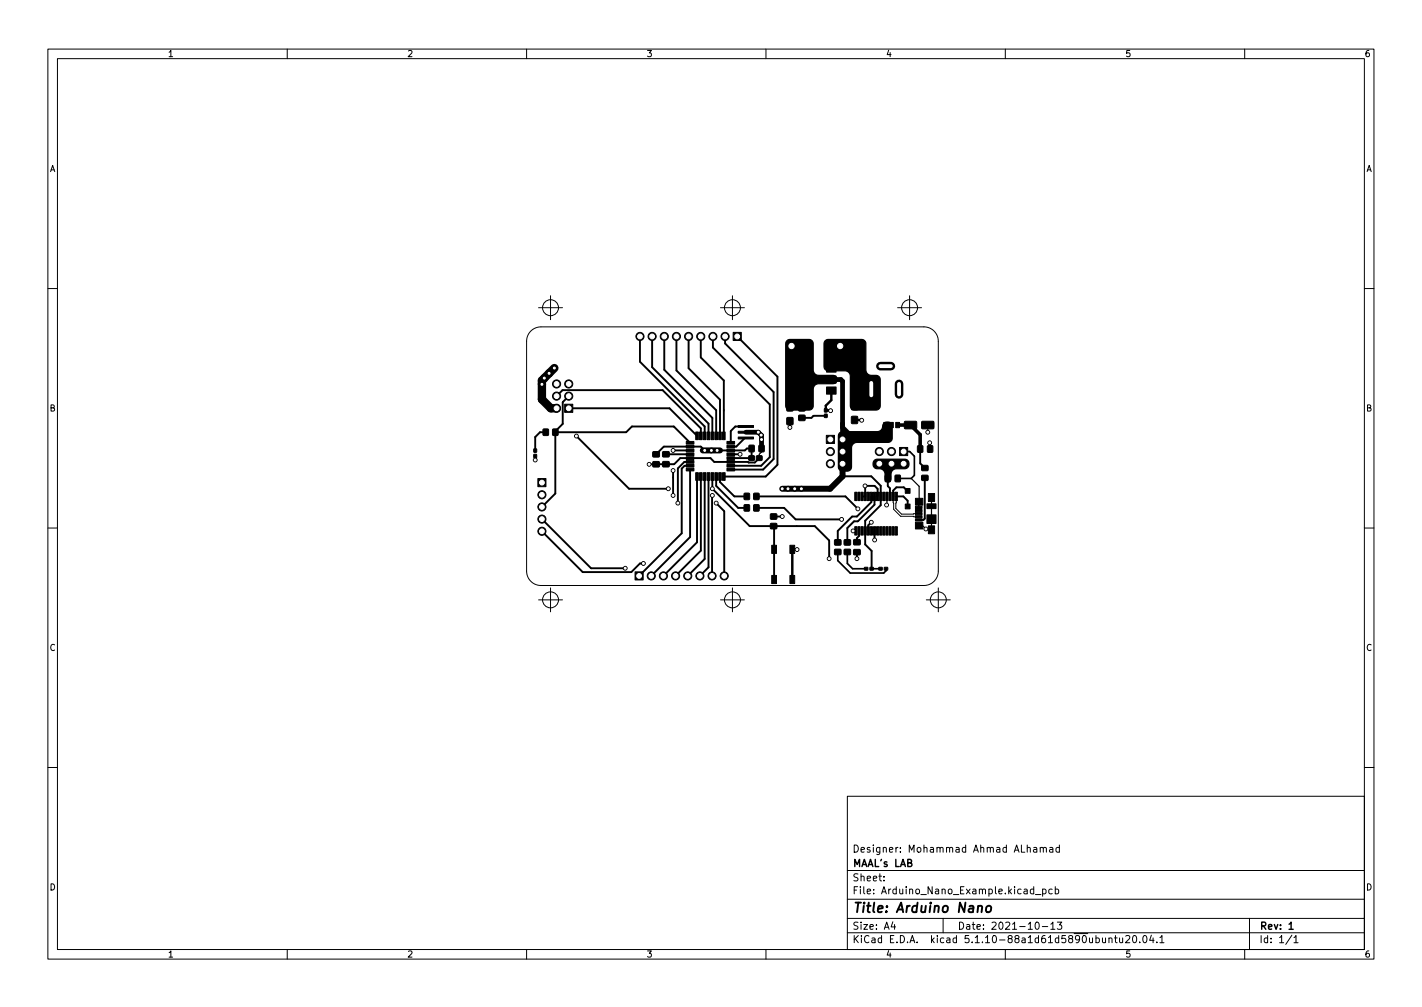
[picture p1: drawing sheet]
<svg xmlns="http://www.w3.org/2000/svg" width="297mm" height="210mm" viewBox="0 0 297 210" stroke-linecap="round" stroke-linejoin="round" font-family="sans-serif">
<defs><g id="words">
<text font-size="2.8" x="178" y="190.6">Title: Arduino Nano</text>
<g font-size="2.1">
<text x="178" y="178">Designer: Mohammad Ahmad ALhamad</text>
<text x="178" y="184">Sheet:</text>
<text x="178" y="181">MAAL's LAB</text>
<text x="178" y="186.7">File: Arduino_Nano_Example.kicad_pcb</text>
<text x="178" y="196.9">KiCad E.D.A. kicad 5.1.10-88a1d61d5890ubuntu20.04.1</text>
<text x="178" y="194.1">Size: A4</text>
<text x="200" y="194.1">Date: 2021-10-13</text>
<text x="263" y="194.1">Rev: 1</text>
<text x="263" y="196.9">Id: 1/1</text>
</g>
<g font-size="1.8">
<text x="35" y="11.9">1</text>
<text x="85" y="11.9">2</text>
<text x="135" y="11.9">3</text>
<text x="185" y="11.9">4</text>
<text x="235" y="11.9">5</text>
<text x="285" y="11.9">6</text>
<text x="10.3" y="35.9">A</text>
<text x="285.3" y="35.9">A</text>
<text x="10.3" y="85.9">B</text>
<text x="285.3" y="85.9">B</text>
<text x="10.3" y="135.9">C</text>
<text x="285.3" y="135.9">C</text>
<text x="10.3" y="185.9">D</text>
<text x="285.3" y="185.9">D</text>
<text x="35" y="199.9">1</text>
<text x="85" y="199.9">2</text>
<text x="135" y="199.9">3</text>
<text x="185" y="199.9">4</text>
<text x="235" y="199.9">5</text>
<text x="285" y="199.9">6</text>
</g>
</g></defs>
<g fill="none" stroke="#000" stroke-width=".21">
<path d="M10 10.2h277v190.1h-277zM12 12.2h273v186.1h-273zM60 10.2v2M110 10.2v2M160 10.2v2M210 10.2v2M260 10.2v2M10 60.2h2M110.9 69.1a3 3 0 0 1 2.1-.9h80a3 3 0 0 1 3 3v48a3 3 0 0 1-3 3h-80a3 3 0 0 1-3-3v-48a3 3 0 0 1 .9-2.1zM112.5 64.2h5M115 61.7v5M150.5 64.2h5"/>
<path d="M153 61.7v5M187.5 64.2h5M190 61.7v5M285 60.2h2M10 110.2h2M186.6 103.6l.1 2.7 1.4 1.5 3.8 .1M187.2 103.6l-.1 2.6 1.2 1.1 3.6-.1M285 110.2h2M112.5 125.2h5M115 122.7v5M150.5 125.2h5M153 122.7v5"/>
<path d="M193.5 125.2h5M196 122.7v5M10 160.2h2M177 166.3h108v32h-108zM215.9 177h.6l.1 .9M216.6 177.3l-.5 .1-.2 .2 .2 .3h.5M217.3 177.1l.2-.2 .4 .1v.9M217.3 176.9v1M217.9 177.1l.2-.2 .4 .1 .1 .9M219.3 177h.6v.9M219.9 177.3l-.5 .1-.2 .2 .2 .3h.5M221.3 177l-.4-.1-.3 .3 .1 .7h.6"/>
<path d="M221.3 176.4v1.5M285 160.2h2M60 198.3v2M110 198.3v2M160 198.3v2M177 194.8h108M177 191.8h108M177 187.8h108M177 181.8h108M184.6 183.8v.1M184.6 183v.1M186.5 192.5l-.4 1h1"/>
<path d="M186.9 193v1M197 191.8v3M210 198.3v2M215.9 185.7l-.4-.1-.3 .3 .2 .7h.5M215.9 185.1v1.5M216.3 186.8h1.1M216.4 192.7l.2-.2a.8 .8 0 0 1 .5 .8 .8 .8 0 0 1-.5 .7l-.2-.1-.2-.4zM217.7 193.5h1.2M217.8 185.7l.4-.1 .3 .3-.1 .7h-.6M217.8 185.6v1.5M219.5 193l.4-.5v1.5M219.5 194h.9"/>
<path d="M219.8 185.7l-.4-.1-.3 .3 .1 .7h.6M220.4 185.7l.5-.1 .2 .3-.1 .7h-.6M220.4 185.1v1.5M220.9 192.5h.9l-.5 .6 .4 .1v.7l-.2 .1-.6-.1M231.6 196l.3-.2 .3 .1 .1 .9M231.6 195.8v1M232.8 195.8h.6M233 195.3v1.3l.4 .2M233.9 195.8v1h.4l.2-.1M234.5 195.8v1M235.1 195.5l.6-.2 .3 .5-.9 1h.9M236.8 195.4l.1-.1a.8 .8 0 0 1 .6 .8 .8 .8 0 0 1-.6 .7 1 1 0 0 1-.1-1.4z"/>
<path d="M238.1 196.7v.1M238.9 195.4l.2-.1a.8 .8 0 0 1 .5 .8 .8 .8 0 0 1-.5 .7 1 1 0 0 1-.2-1.4zM240.5 195.3l-.4 1h1M240.9 195.8v1M241.6 196.7v.1M242.3 195.8l.4-.5v1.5M242.3 196.8h.8M260 198.3v2M261 191.8v6.5M269.9 195.3l-1.3 1.9M270.3 195.8l.4-.5v1.5M270.3 196.8h.8"/>
<circle cx="115" cy="64.2" r="1.67"/>
<circle cx="153" cy="64.2" r="1.67"/>
<circle cx="190" cy="64.2" r="1.67"/>
<circle cx="115" cy="125.2" r="1.67"/>
<circle cx="153" cy="125.2" r="1.67"/>
<circle cx="196" cy="125.2" r="1.67"/>
</g>
<path d="M269.3 193l.4-.5v1.5M269.3 194h.8" fill="none" stroke="#000" stroke-width=".3"/>
<g fill="none" stroke="#000" stroke-width=".4">
<path d="M133.7 70.2v5.3l13.5 13.5v2M136.2 70.2v6.5l11.8 11.7v2.6M138.8 70.2v7l10 10v3.8M141.3 70.2v7.1l8.3 8.3v5.4M143.8 70.2v6.7l6.6 6.5v7.6M146.4 70.2v4.4l4.8 4.8v11.6M148.9 70.2v2.4l11.9 11.8v11l-1.8 1.8h-6.4M151.5 70.2v1.5l10.1 10.1v14l-2.2 2.2h-6.8M154 70.2l8.4 8.4v18.4l-2.5 2.5h-8.7M167.3 79.2l.2 .2M111.8 95.2v.8M114 90.2h-1.2l-1 1v2.9"/>
<path d="M116 90.2h14.8l1.2-1.2h8.8l3.4 3.4M116.3 82.7l1.2-1.2h20.9l8 7.9v1.6M118.8 82.7l-1.3 1.3v4.5l-1.5 1.5v13l-2.8 2.8M118.8 85.2h21.1l5.7 5.8M120.4 91l11 11h8.2M135.6 96.9h.1M137.1 96.9h.1M139.1 94.8h5.1M140.6 94h3.6M140.6 98.2v5.2M144.2 96.4h-1.3l-1.3 1.4v7.2M144.2 98v14.1l-8.2 8.1"/>
<path d="M144.2 97.2h-1.2l-.6 .6v13.5l-8.9 8.9M145.6 99.5v13.7l-7 7M146.4 99.5v15.5l-5.3 5.2M147.2 94l-.8-.8h-7.7l-1.6 1.7M147.2 99.5v17.2l-3.5 3.5M148 99.5v18.9l-1.8 1.8M148.8 99.5v2.5l7.8 7.8h13.6l3 3v3.8M149.6 99.5v1.9l4.6 4.6h1.8M149.8 94h5.8l.4-.4h1v2h-4.4M150.4 99.5v1.1l3 3h2.6M152.6 94.8h2M155.8 91.4h-.2l-1.8 1.8h-1.2"/>
<path d="M155.8 89h-2.2l-1 1v2.4M158.6 95.6l-.9 1-8.5-.2-.8-.8h-6.3l-1.3 1.3h-5.2M159.1 90.9v2.7M172.5 86.8h-2.6l-.4 .4h-2M176 99.4h6l2 2v4.1l-3.3 3.2v5l1.4 1.3v3.7M186.2 96.8l-.8 .8v3.9l.5 .4v1.7M192.2 93.7v3l1 1M193.3 99.8l-.1 8.5-.3 .2h-1M113.2 110.9l8.5 8.5h10.2l1.8-1.8h.7M113.2 108.4l10.3 10.2h7.1M148.8 103.4l-.1 16.8M149.6 105l1.7 1.7v13.5"/>
<path d="M158 103.6h18.6l2.6 2.6M158 106h5.8l2.4 2.4h9.6M161.6 107.8h1.8M161.7 110.1v10.9M178.2 110.8h.6M179 115.3v1.3M179.4 110.8v1.1l-.4 .4v.9M180.1 103.6h.6v-2.2h2l.6 .7v1.5M182 109l-.6 .7v1.1M182 103.6v1.2l-3 3h-1l-3 3v2.4M182.7 110.8v1.9M182.7 103.6v1.8l-3.5 3.4h-.8l-1.4 1.4v3"/>
<path d="M185.9 103.5h.1M187.2 103.6h1.5l.9 .9v1.2M189.6 102.5l-.8-.8h-1.5l-.7 .7v1.2M204.3 189.3l.3-.2 .5 .1-.1 1.3M206.1 189.3l.1-.1a.5 .5 0 0 1 .9 .3l-.1 .6-.2 .3a.5 .5 0 0 1-.9-.3z"/>
</g>
<g fill="#000" stroke="#000" stroke-width=".21">
<path d="M153.2 69.4h1.7v1.7h-1.7zM166.3 77.3h2v3.8h-2zM172.6 76.2h2v1.5h-2zM172.6 78.5h2v1.5h-2zM174.4 71.1h2.2v2.2h-2.2zM111.5 93.7l.6 .1v.6h-.6zM111.5 94.9h.6v.7l-.6-.1zM113.5 89.6h1v1.3h-1zM115.5 89.6h1v1.3h-1zM117.9 84.4h1.8v1.7h-1.8zM136.4 96.4h1.3v1l-1.3 .1zM136.4 94.3h1.3v1.1h-1.3z"/>
<path d="M138.4 96.4h1.3l.1 1-1.3 .1zM138.4 94.3h1.3l.1 1-1.3 .1zM143.3 92.2h1.6v.5h-1.6zM143.3 93h1.6v.5h-1.6zM143.3 93.8h1.6v.5h-1.6zM143.3 94.6h1.6v.5h-1.6zM143.3 95.4h1.6v.5h-1.6zM143.3 96.2h1.6v.5h-1.6zM143.3 97h1.6v.5h-1.6zM143.3 97.8h1.6v.5h-1.6zM145.3 90.2h.6v1.6h-.6zM145.3 98.7h.6v1.6h-.6z"/>
<path d="M146.1 90.2h.6v1.6h-.6zM146.1 98.7h.6v1.6h-.6zM146.9 90.2h.6v1.6h-.6zM146.9 98.7h.6v1.6h-.6zM147.7 90.2h.6v1.6h-.6zM147.7 98.7h.6v1.6h-.6zM148.5 90.2h.6v1.6h-.6zM148.5 98.7h.6v1.6h-.6zM149.3 90.2h.6v1.6h-.6zM149.3 98.7h.6v1.6h-.6zM150.1 90.2h.6v1.6h-.6zM150.1 98.7h.6v1.6h-.6z"/>
<path d="M150.9 90.2h.6v1.6h-.6zM150.9 98.7h.6v1.6h-.6zM151.9 97.8h1.6v.5h-1.6zM151.9 97h1.6v.5h-1.6zM151.9 96.2h1.6v.5h-1.6zM151.9 95.4h1.6v.5h-1.6zM151.9 94.6h1.6v.5h-1.6zM151.9 93.8h1.6v.5h-1.6zM151.9 93h1.6v.5h-1.6zM151.9 92.2h1.6v.5h-1.6zM154.2 91.2h3.2v.4h-3.2zM154.2 90h3.2v.4h-3.2z"/>
<path d="M154.2 88.8h3.2v.4h-3.2zM156.5 93h1v1.3h-1zM156.4 95.2h1.1l.1 .9h-1.1zM158 95.2h1.1l.1 .9h-1.1zM158.6 93h1v1.3h-1.1zM164.4 87.2h1.2v1.5l-1.2-.1zM164.4 84.3l1.2 .1v1.4h-1.2zM166.9 86.7h1.2v1.1h-1.2zM166.9 84.7h1.2v1.1h-1.2zM172.6 90.9h1.7v1.7h-1.7zM172.2 86.5h.6v.7l-.6-.1zM172.2 85.3l.6 .1v.6h-.6z"/>
<path d="M172.6 80.8h2v1.5h-2zM177.9 87h1.2v1.4h-1.2zM177.9 84.1h1.2v1.4h-1.2zM181.1 79h1.8v4.4h-1.8zM184.9 99.2l1.1 .1-.1 1.3-1-.1zM184.6 88.2h2v1.1h-2zM187 99.2l1.1 .1-.1 1.3-1-.1zM187.1 88.2h.8v1.1h-.8zM187.9 93.4h1.7v1.7h-1.7zM189 88h2.4l.1 .2v1.2l-.2 .1h-2.3l-.1-.2zM191.7 93.1h1v1.3h-1zM192.6 99.3h1.2v1h-1.2z"/>
<path d="M192.6 97.2h1.2v1h-1.2zM193.8 93.1h1v1.3h-1zM192.6 88h2.4l.1 .2v1.2l-.2 .1h-2.3l-.1-.2zM112.4 99.9h1.7v1.7h-1.7zM155.5 103h1v1.3h-1zM155.5 105.4h1v1.3h-1zM157.5 103h1v1.3h-1zM157.5 105.4h1v1.3h-1zM161 107.3h1.2v1.1h-1.2zM161 109.3h1.2v1.1h-1.2zM161.2 113.8h1v1.7h-1zM165 113.8h1v1.7h-1z"/>
<path d="M174.4 112.7h1.2v1.1h-1.2zM174.4 114.7h1.2v1.1h-1.2zM176.4 112.7h1.2v1.1h-1.2zM176.4 114.7h1.2v1.1h-1.2zM178.6 102.8h.4v1.7h-.4zM178.6 110h.4v1.7h-.4zM178.3 112.7h1.3l.1 1h-1.3zM178.3 114.8h1.3l.1 1h-1.3zM179.2 102.8h.4v1.7h-.4zM179.2 110h.4v1.7h-.4zM179.9 102.8h.4v1.7h-.4zM179.9 110h.4v1.7h-.4z"/>
<path d="M180.5 102.8h.5v1.7h-.5zM180.5 110h.5v1.7h-.5zM180.6 118.5h.7v.5h-.7zM181.1 102.8h.5v1.7h-.5zM181.1 110h.5v1.7h-.5zM181.8 102.8h.5v1.7h-.5zM181.8 110h.5v1.7h-.5zM181.7 118.5h.7v.5h-.7zM182.4 102.8h.5v1.7h-.5zM182.4 110h.5v1.7h-.5zM183.1 102.8h.5v1.7h-.5zM183.1 110h.5v1.7h-.5z"/>
<path d="M183.6 118.5h.7v.5h-.7zM183.7 102.8h.5v1.7h-.5zM183.7 110h.5v1.7h-.5zM184.4 102.8h.5v1.7h-.5zM184.4 110h.5v1.7h-.5zM184.7 118.5h.7v.5h-.7zM185 102.8h.5v1.7h-.5zM185 110h.5v1.7h-.5zM185.7 102.8h.4v1.7h-.4zM185.7 110h.4v1.7h-.4zM186.3 102.8h.5v1.7h-.5zM186.3 110h.5v1.7h-.5z"/>
<path d="M187 102.8h.4v1.7h-.4zM187 110h.4v1.7h-.4zM189.1 102h1v1h-1zM189.1 105.2h1v1h-1zM191.2 105.7h1.4v.5h-1.4zM191.2 106.4h1.4v.4h-1.4zM191.2 107h1.4v.5h-1.4zM191.2 107.7h1.4v.4h-1.4zM191.2 108.3h1.4v.5h-1.4zM191.2 104h1.6v1.5h-1.6zM191.2 109h1.6v1.4h-1.6zM193.9 103h1.3v1.7h-1.3z"/>
<path d="M193.9 109.8h1.3v1.6h-1.3zM193.6 105.2h1.9v1h-1.9zM193.6 107.5h1.9v1.8h-1.9zM132.6 119.4h1.7v1.7h-1.7zM161.2 120.1h1v1.7h-1zM165 120.1h1v1.7h-1z"/>
<circle cx="113.7" cy="78.9" r=".4"/>
<circle cx="114.7" cy="77.9" r=".4"/>
<circle cx="115.8" cy="76.8" r=".4"/>
<circle cx="133.7" cy="70.2" r=".85"/>
<circle cx="136.2" cy="70.2" r=".85"/>
<circle cx="138.8" cy="70.2" r=".85"/>
<circle cx="141.3" cy="70.2" r=".85"/>
<circle cx="143.8" cy="70.2" r=".85"/>
<circle cx="146.4" cy="70.2" r=".85"/>
<circle cx="148.9" cy="70.2" r=".85"/>
<circle cx="151.5" cy="70.2" r=".85"/>
<circle cx="165.3" cy="72.2" r="1.1"/>
<circle cx="111.8" cy="96" r=".4"/>
<circle cx="113.2" cy="80.2" r=".4"/>
<circle cx="116.3" cy="85.2" r=".85"/>
<circle cx="116.3" cy="80.2" r=".85"/>
<circle cx="116.3" cy="82.7" r=".85"/>
<circle cx="118.8" cy="80.2" r=".85"/>
<circle cx="118.8" cy="82.7" r=".85"/>
<circle cx="120.4" cy="91" r=".4"/>
<circle cx="135.6" cy="96.9" r=".4"/>
<circle cx="140.6" cy="94" r=".4"/>
<circle cx="140.6" cy="98.2" r=".4"/>
<circle cx="147.2" cy="94" r=".4"/>
<circle cx="148.6" cy="94" r=".4"/>
<circle cx="149.8" cy="94" r=".4"/>
<circle cx="154.6" cy="94.8" r=".4"/>
<circle cx="158.4" cy="90.2" r=".4"/>
<circle cx="158.4" cy="90.2" r=".12"/>
<circle cx="159" cy="90.8" r=".4"/>
<circle cx="159.1" cy="91.8" r=".4"/>
<circle cx="165" cy="89.2" r=".4"/>
<circle cx="173.5" cy="96.8" r=".85"/>
<circle cx="173.5" cy="94.3" r=".85"/>
<circle cx="173.5" cy="85.7" r=".4"/>
<circle cx="176" cy="91.7" r=".85"/>
<circle cx="176" cy="94.3" r=".85"/>
<circle cx="176" cy="96.8" r=".85"/>
<circle cx="180" cy="87.7" r=".4"/>
<circle cx="183.7" cy="94.3" r=".85"/>
<circle cx="183.7" cy="96.8" r=".85"/>
<circle cx="186.2" cy="96.8" r=".85"/>
<circle cx="186.2" cy="94.3" r=".85"/>
<circle cx="188.8" cy="96.8" r=".85"/>
<circle cx="193.8" cy="90.2" r=".4"/>
<circle cx="194.2" cy="92.4" r=".4"/>
<circle cx="113.2" cy="110.9" r=".85"/>
<circle cx="113.2" cy="108.4" r=".85"/>
<circle cx="113.2" cy="105.8" r=".85"/>
<circle cx="113.2" cy="103.3" r=".85"/>
<circle cx="130.6" cy="118.6" r=".4"/>
<circle cx="134.4" cy="117.6" r=".4"/>
<circle cx="139.6" cy="102" r=".4"/>
<circle cx="140.6" cy="103.4" r=".4"/>
<circle cx="141.6" cy="105" r=".4"/>
<circle cx="148.8" cy="102" r=".4"/>
<circle cx="148.8" cy="103.4" r=".4"/>
<circle cx="149.6" cy="105" r=".4"/>
<circle cx="163.4" cy="102" r=".4"/>
<circle cx="163.4" cy="107.8" r=".4"/>
<circle cx="164.6" cy="102" r=".4"/>
<circle cx="166" cy="102" r=".4"/>
<circle cx="166.5" cy="114.7" r=".4"/>
<circle cx="167.4" cy="102" r=".4"/>
<circle cx="173.2" cy="116.6" r=".4"/>
<circle cx="175.8" cy="108.4" r=".4"/>
<circle cx="178.2" cy="110.8" r=".4"/>
<circle cx="179" cy="116.6" r=".4"/>
<circle cx="179.2" cy="106.2" r=".4"/>
<circle cx="180.7" cy="101.4" r=".4"/>
<circle cx="182" cy="109" r=".4"/>
<circle cx="182.7" cy="112.7" r=".4"/>
<circle cx="185.2" cy="105.4" r=".4"/>
<circle cx="193.4" cy="110.4" r=".4"/>
<circle cx="136" cy="120.2" r=".85"/>
<circle cx="138.6" cy="120.2" r=".85"/>
<circle cx="141.1" cy="120.2" r=".85"/>
<circle cx="143.7" cy="120.2" r=".85"/>
<circle cx="146.2" cy="120.2" r=".85"/>
<circle cx="148.7" cy="120.2" r=".85"/>
<circle cx="151.3" cy="120.2" r=".85"/>
</g>
<path d="M183.9 76.4h2.2M187.8 80.1v2.2" fill="none" stroke="#000" stroke-width="1.8"/>
<path d="M173.6 81.5v2l-1.1 1.2v1" fill="none" stroke="#000" stroke-width=".5"/>
<path d="M188.8 94.3h1.2l1 .9v4l-.7 .7h-2.8M175 115.2v1.8l2.6 2.6h7l.5-.4v-.5M177 115.2v2.4l1.1 1.1h2.8M182.1 118.7h1.8M192 104.8l-.1 1.1" fill="none" stroke="#000" stroke-width=".35"/>
<path d="M159.1 93.6v.8l-.5 .4v.8M190.3 99.9l1.7 1.6v3.3M193.8 88.7v1.5M194.2 92.4l.1 1.3M185.3 103.6l-.1 1.8M194.6 103.9v6.7h-1l-.9-.9h-.7" fill="none" stroke="#000" stroke-width=".25"/>
<path d="M158.4 90.2l.7 .7M187.5 88.7h2.7l2 2.1v2.9" fill="none" stroke="#000" stroke-width=".75"/>
<path d="M173.6 79.2h2l.4 .4v12.1M155.8 90.2h2.6l.7 .7v2.7M176 89.2l1.5 1.5M183.7 96.8h5.1" fill="none" stroke="#000" stroke-width="1"/>
<path d="M165 87.9v1.3M172.5 85.7h1M178.5 87.7h1.5M166.5 114.7h-1v6.3" fill="none" stroke="#000" stroke-width=".51"/>
<path d="M115.8 76.8l-2.6 2.6v4l1.9 1.8h1.2" fill="none" stroke="#000" stroke-width="1.7"/>
<path d="M146.8 94h3.6M176 96.8v2.6l-2.6 2.6h-10" fill="none" stroke="#000" stroke-width="1.3"/>
<g fill="#000">
<circle cx="140.6" cy="98.2" r=".2"/>
<circle cx="141.6" cy="105" r=".2"/>
</g>
<path d="M164.4 71.1l.6-.2h4a.87 .87 0 0 1 .9 .9v5.4a1.13 1.13 0 0 0 1.1 1.2h3a.87 .87 0 0 1 .9 .8 .87 .87 0 0 1-.9 .9h-3a1.13 1.13 0 0 0-1.1 1.1v3.5a.87 .87 0 0 1-.9 .9h-4a.87 .87 0 0 1-.9-.9v-12.9zM172.4 71.1l.6-.2h7a.87 .87 0 0 1 .9 .9v5.4a1.13 1.13 0 0 0 1.1 1.2h1a.87 .87 0 0 1 .9 .9v5.4a.87 .87 0 0 1-.9 .9h-4.5a.87 .87 0 0 1-.9-.9v-6.2a1.13 1.13 0 0 0-1.1-1.1h-3.5a.88 .88 0 0 1-.9-.9v-4.7zM175.4 90.4l.6-.3h7.5l.4-.2 .4-.5a1.07 1.07 0 0 1 .8-1.3 1.07 1.07 0 0 1 1.3 .9v2.5a.87 .87 0 0 1-.9 .9h-6.5a1.13 1.13 0 0 0-1.1 1.1v4a.87 .87 0 0 1-.9 .9h-1a.87 .87 0 0 1-.9-.9v-6.5zM182.6 96.1l.7-.2h5.7a1.01 1.01 0 0 1 .9 1 1.01 1.01 0 0 1-.9 1h-1.7a1.13 1.13 0 0 0-1.2 1.1v1a.62 .62 0 0 1-.6 .6 .62 .62 0 0 1-.6-.6v-1a1.13 1.13 0 0 0-1.2-1.1 1.06 1.06 0 0 1-1.2-.4 1.06 1.06 0 0 1 0-1.2z" fill="#000" stroke="#000" stroke-width=".25"/>
<g fill="#fff" stroke="#fff" stroke-width=".21">
<circle cx="158.4" cy="90.2" r=".2"/>
<circle cx="159" cy="90.8" r=".2"/>
<circle cx="159.1" cy="91.8" r=".2"/>
<circle cx="111.8" cy="96" r=".2"/>
<circle cx="182.7" cy="112.7" r=".2"/>
<circle cx="180.7" cy="101.4" r=".2"/>
<circle cx="135.6" cy="96.9" r=".2"/>
<circle cx="154.6" cy="94.8" r=".2"/>
<circle cx="165" cy="89.2" r=".2"/>
<circle cx="173.5" cy="85.7" r=".2"/>
<circle cx="180" cy="87.7" r=".2"/>
<circle cx="166.5" cy="114.7" r=".2"/>
<circle cx="185.2" cy="105.4" r=".2"/>
<circle cx="193.8" cy="90.2" r=".2"/>
<circle cx="194.2" cy="92.4" r=".2"/>
<circle cx="193.4" cy="110.4" r=".2"/>
<circle cx="179" cy="116.6" r=".2"/>
<circle cx="173.2" cy="116.6" r=".2"/>
<circle cx="148.8" cy="102" r=".2"/>
<circle cx="139.6" cy="102" r=".2"/>
<circle cx="120.4" cy="91" r=".2"/>
<circle cx="163.4" cy="107.8" r=".2"/>
<circle cx="163.4" cy="102" r=".2"/>
<circle cx="113.2" cy="80.2" r=".2"/>
<circle cx="115.8" cy="76.8" r=".2"/>
<circle cx="114.7" cy="77.9" r=".2"/>
<circle cx="113.7" cy="78.9" r=".2"/>
<circle cx="167.4" cy="102" r=".2"/>
<circle cx="166" cy="102" r=".2"/>
<circle cx="164.6" cy="102" r=".2"/>
<circle cx="147.2" cy="94" r=".2"/>
<circle cx="148.6" cy="94" r=".2"/>
<circle cx="149.8" cy="94" r=".2"/>
<circle cx="134.4" cy="117.6" r=".2"/>
<circle cx="130.6" cy="118.6" r=".2"/>
<circle cx="149.6" cy="105" r=".2"/>
<circle cx="141.6" cy="105" r=".2"/>
<circle cx="148.8" cy="103.4" r=".2"/>
<circle cx="140.6" cy="103.4" r=".2"/>
<circle cx="140.6" cy="98.2" r=".2"/>
<circle cx="140.6" cy="94" r=".2"/>
<circle cx="178.2" cy="110.8" r=".2"/>
<circle cx="175.8" cy="108.4" r=".2"/>
<circle cx="179.2" cy="106.2" r=".2"/>
<circle cx="182" cy="109" r=".2"/>
<circle cx="133.7" cy="70.2" r=".5"/>
<circle cx="136.2" cy="70.2" r=".5"/>
<circle cx="138.8" cy="70.2" r=".5"/>
<circle cx="141.3" cy="70.2" r=".5"/>
<circle cx="143.8" cy="70.2" r=".5"/>
<circle cx="146.4" cy="70.2" r=".5"/>
<circle cx="148.9" cy="70.2" r=".5"/>
<circle cx="151.5" cy="70.2" r=".5"/>
<circle cx="154" cy="70.2" r=".5"/>
<circle cx="176" cy="96.8" r=".5"/>
<circle cx="173.5" cy="96.8" r=".5"/>
<circle cx="176" cy="94.3" r=".5"/>
<circle cx="173.5" cy="94.3" r=".5"/>
<circle cx="176" cy="91.7" r=".5"/>
<circle cx="173.5" cy="91.7" r=".5"/>
<circle cx="183.7" cy="96.8" r=".5"/>
<circle cx="183.7" cy="94.3" r=".5"/>
<circle cx="186.2" cy="96.8" r=".5"/>
<circle cx="186.2" cy="94.3" r=".5"/>
<circle cx="188.8" cy="96.8" r=".5"/>
<circle cx="188.8" cy="94.3" r=".5"/>
<circle cx="165.3" cy="72.2" r=".55"/>
<circle cx="175.5" cy="72.2" r=".55"/>
<circle cx="151.3" cy="120.2" r=".5"/>
<circle cx="148.7" cy="120.2" r=".5"/>
<circle cx="146.2" cy="120.2" r=".5"/>
<circle cx="143.7" cy="120.2" r=".5"/>
<circle cx="141.1" cy="120.2" r=".5"/>
<circle cx="138.6" cy="120.2" r=".5"/>
<circle cx="136" cy="120.2" r=".5"/>
<circle cx="133.5" cy="120.2" r=".5"/>
<circle cx="113.2" cy="110.9" r=".5"/>
<circle cx="113.2" cy="108.4" r=".5"/>
<circle cx="113.2" cy="105.8" r=".5"/>
<circle cx="113.2" cy="103.3" r=".5"/>
<circle cx="113.2" cy="100.8" r=".5"/>
<circle cx="116.3" cy="80.2" r=".5"/>
<circle cx="118.8" cy="80.2" r=".5"/>
<circle cx="116.3" cy="82.7" r=".5"/>
<circle cx="118.8" cy="82.7" r=".5"/>
<circle cx="116.3" cy="85.2" r=".5"/>
<circle cx="118.8" cy="85.2" r=".5"/>
<circle cx="113.5" cy="71.7" r="1.05"/>
<circle cx="192.5" cy="71.7" r="1.05"/>
<circle cx="192.5" cy="118.7" r="1.05"/>
<circle cx="113.5" cy="118.7" r="1.05"/>
</g>
<path d="M182 79.9v2.6M183.9 76.4h2.2M187.8 80.1v2.2" fill="none" stroke="#fff" stroke-width=".8"/>
<use href="#words"/>
</svg>
